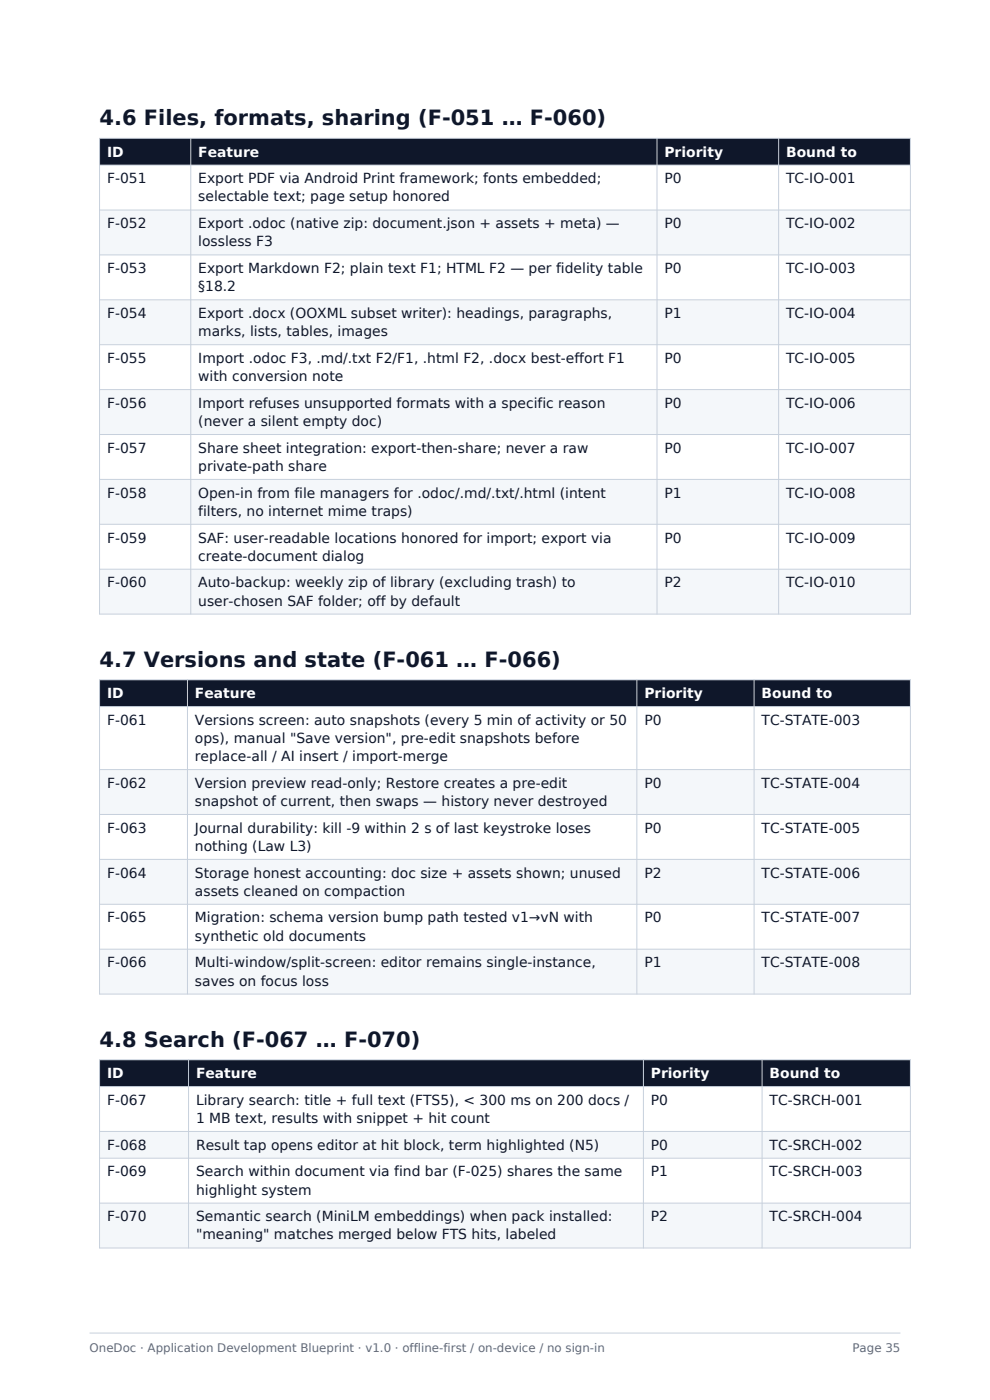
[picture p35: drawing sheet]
<svg xmlns="http://www.w3.org/2000/svg" width="210mm" height="297mm" viewBox="0 0 210 297" stroke-linecap="round" stroke-linejoin="round" font-family="sans-serif">
<defs><g id="words">
<g font-size="4.4" fill="#0f172a">
<text x="21.1" y="26.6">4.6 Files, formats, sharing (F-051 … F-060)</text>
<text x="21.1" y="141.4">4.7 Versions and state (F-061 … F-066)</text>
<text x="21.1" y="222">4.8 Search (F-067 … F-070)</text>
</g>
<g font-size="2.9" fill="#fff">
<text x="22.7" y="33.2">ID</text>
<text x="42.1" y="33.2">Feature</text>
<text x="141" y="33.2">Priority</text>
<text x="166.8" y="33.2">Bound to</text>
<text x="22.7" y="148.1">ID</text>
<text x="41.4" y="148.1">Feature</text>
<text x="136.7" y="148.1">Priority</text>
<text x="161.5" y="148.1">Bound to</text>
<text x="22.7" y="228.7">ID</text>
<text x="41.6" y="228.7">Feature</text>
<text x="138.1" y="228.7">Priority</text>
<text x="163.2" y="228.7">Bound to</text>
</g>
<g font-size="2.9" fill="#0f172a">
<text x="22.7" y="38.9">F-051</text>
<text x="42.1" y="38.9">Export PDF via Android Print framework; fonts embedded;</text>
<text x="141" y="38.9">P0</text>
<text x="166.8" y="38.9">TC-IO-001</text>
<text x="42.1" y="42.7">selectable text; page setup honored</text>
<text x="22.7" y="48.4">F-052</text>
<text x="42.1" y="48.4">Export .odoc (native zip: document.json + assets + meta) —</text>
<text x="42.1" y="52.3">lossless F3</text>
<text x="141" y="48.4">P0</text>
<text x="166.8" y="48.4">TC-IO-002</text>
<text x="22.7" y="57.9">F-053</text>
<text x="42.1" y="57.9">Export Markdown F2; plain text F1; HTML F2 — per fidelity table</text>
<text x="141" y="57.9">P0</text>
<text x="166.8" y="57.9">TC-IO-003</text>
<text x="42.1" y="61.8">§18.2</text>
<text x="22.7" y="67.5">F-054</text>
<text x="42.1" y="67.5">Export .docx (OOXML subset writer): headings, paragraphs,</text>
<text x="42.1" y="71.3">marks, lists, tables, images</text>
<text x="141" y="67.5">P1</text>
<text x="166.8" y="67.5">TC-IO-004</text>
<text x="22.7" y="77">F-055</text>
<text x="42.1" y="77">Import .odoc F3, .md/.txt F2/F1, .html F2, .docx best-effort F1</text>
<text x="141" y="77">P0</text>
<text x="166.8" y="77">TC-IO-005</text>
<text x="42.1" y="80.8">with conversion note</text>
<text x="22.7" y="86.5">F-056</text>
<text x="42.1" y="86.5">Import refuses unsupported formats with a specific reason</text>
<text x="141" y="86.5">P0</text>
<text x="166.8" y="86.5">TC-IO-006</text>
<text x="42.1" y="90.4">(never a silent empty doc)</text>
<text x="22.7" y="96">F-057</text>
<text x="42.1" y="96">Share sheet integration: export-then-share; never a raw</text>
<text x="42.1" y="99.9">private-path share</text>
<text x="141" y="96">P0</text>
<text x="166.8" y="96">TC-IO-007</text>
<text x="22.7" y="105.6">F-058</text>
<text x="42.1" y="105.6">Open-in from file managers for .odoc/.md/.txt/.html (intent</text>
<text x="141" y="105.6">P1</text>
<text x="166.8" y="105.6">TC-IO-008</text>
<text x="42.1" y="109.4">filters, no internet mime traps)</text>
<text x="22.7" y="115.1">F-059</text>
<text x="42.1" y="115.1">SAF: user-readable locations honored for import; export via</text>
<text x="42.1" y="118.9">create-document dialog</text>
<text x="141" y="115.1">P0</text>
<text x="166.8" y="115.1">TC-IO-009</text>
<text x="22.7" y="124.6">F-060</text>
<text x="42.1" y="124.6">Auto-backup: weekly zip of library (excluding trash) to</text>
<text x="141" y="124.6">P2</text>
<text x="166.8" y="124.6">TC-IO-010</text>
<text x="42.1" y="128.5">user-chosen SAF folder; off by default</text>
<text x="22.7" y="153.8">F-061</text>
<text x="41.4" y="153.8">Versions screen: auto snapshots (every 5 min of activity or 50</text>
<text x="136.7" y="153.8">P0</text>
<text x="161.5" y="153.8">TC-STATE-003</text>
<text x="41.4" y="157.6">ops), manual &quot;Save version&quot;, pre-edit snapshots before</text>
<text x="41.4" y="161.4">replace-all / AI insert / import-merge</text>
<text x="22.7" y="167.1">F-062</text>
<text x="41.4" y="167.1">Version preview read-only; Restore creates a pre-edit</text>
<text x="136.7" y="167.1">P0</text>
<text x="161.5" y="167.1">TC-STATE-004</text>
<text x="41.4" y="171">snapshot of current, then swaps — history never destroyed</text>
<text x="22.7" y="176.7">F-063</text>
<text x="41.4" y="176.7">Journal durability: kill -9 within 2 s of last keystroke loses</text>
<text x="136.7" y="176.7">P0</text>
<text x="161.5" y="176.7">TC-STATE-005</text>
<text x="41.4" y="180.5">nothing (Law L3)</text>
<text x="22.7" y="186.2">F-064</text>
<text x="41.4" y="186.2">Storage honest accounting: doc size + assets shown; unused</text>
<text x="41.4" y="190">assets cleaned on compaction</text>
<text x="136.7" y="186.2">P2</text>
<text x="161.5" y="186.2">TC-STATE-006</text>
<text x="22.7" y="195.7">F-065</text>
<text x="41.4" y="195.7">Migration: schema version bump path tested v1→vN with</text>
<text x="136.7" y="195.7">P0</text>
<text x="161.5" y="195.7">TC-STATE-007</text>
<text x="41.4" y="199.5">synthetic old documents</text>
<text x="22.7" y="205.2">F-066</text>
<text x="41.4" y="205.2">Multi-window/split-screen: editor remains single-instance,</text>
<text x="41.4" y="209.1">saves on focus loss</text>
<text x="136.7" y="205.2">P1</text>
<text x="161.5" y="205.2">TC-STATE-008</text>
<text x="22.7" y="234.4">F-067</text>
<text x="41.6" y="234.4">Library search: title + full text (FTS5), &lt; 300 ms on 200 docs /</text>
<text x="41.6" y="238.2">1 MB text, results with snippet + hit count</text>
<text x="138.1" y="234.4">P0</text>
<text x="163.2" y="234.4">TC-SRCH-001</text>
<text x="22.7" y="243.9">F-068</text>
<text x="41.6" y="243.9">Result tap opens editor at hit block, term highlighted (N5)</text>
<text x="138.1" y="243.9">P0</text>
<text x="163.2" y="243.9">TC-SRCH-002</text>
<text x="22.7" y="249.6">F-069</text>
<text x="41.6" y="249.6">Search within document via find bar (F-025) shares the same</text>
<text x="138.1" y="249.6">P1</text>
<text x="163.2" y="249.6">TC-SRCH-003</text>
<text x="41.6" y="253.4">highlight system</text>
<text x="22.7" y="259.1">F-070</text>
<text x="41.6" y="259.1">Semantic search (MiniLM embeddings) when pack installed:</text>
<text x="41.6" y="262.9">&quot;meaning&quot; matches merged below FTS hits, labeled</text>
<text x="138.1" y="259.1">P2</text>
<text x="163.2" y="259.1">TC-SRCH-004</text>
</g>
<g font-size="2.5" fill="#5b6b7e">
<text x="19" y="286.8">OneDoc · Application Development Blueprint · v1.0 · offline-first / on-device / no sign-in</text>
<text x="180.8" y="286.8">Page 35</text>
</g>
</g></defs>
<path d="M19 282.8h172" fill="none" stroke="#c7d0dc" stroke-width=".21"/>
<path d="M21.1 29.3h172v5.7h-172z" fill-rule="evenodd" fill="#0f172a"/>
<g fill="#f4f7fa">
<path d="M21.1 44.6h172v9.5h-172z" fill-rule="evenodd"/>
<path d="M21.1 63.6h172v9.5h-172z" fill-rule="evenodd"/>
<path d="M21.1 82.7h172v9.5h-172z" fill-rule="evenodd"/>
<path d="M21.1 101.7h172v9.5h-172z" fill-rule="evenodd"/>
<path d="M21.1 120.8h172v9.5h-172z" fill-rule="evenodd"/>
</g>
<g fill="none" stroke="#c7d0dc" stroke-width=".21">
<path d="M21.1 29.3h172v101h-172zM21.1 35h172M40.5 29.3v101M139.4 29.3v101M165.2 29.3v101M21.1 44.6h172M21.1 54.1h172M21.1 63.6h172M21.1 73.1h172M21.1 82.7h172M21.1 92.2h172M21.1 101.7h172"/>
<path d="M21.1 111.2h172M21.1 120.8h172"/>
</g>
<path d="M21.1 144.2h172v5.7h-172z" fill-rule="evenodd" fill="#0f172a"/>
<g fill="#f4f7fa">
<path d="M21.1 163.3h172v9.5h-172z" fill-rule="evenodd"/>
<path d="M21.1 182.3h172v9.5h-172z" fill-rule="evenodd"/>
<path d="M21.1 201.4h172v9.5h-172z" fill-rule="evenodd"/>
</g>
<path d="M21.1 144.2h172v66.7h-172zM21.1 149.9h172M39.8 144.2v66.7M135.1 144.2v66.7M160 144.2v66.7M21.1 163.3h172M21.1 172.8h172M21.1 182.3h172M21.1 191.8h172M21.1 201.4h172" fill="none" stroke="#c7d0dc" stroke-width=".21"/>
<path d="M21.1 224.8h172v5.7h-172z" fill-rule="evenodd" fill="#0f172a"/>
<g fill="#f4f7fa">
<path d="M21.1 240h172v5.7h-172z" fill-rule="evenodd"/>
<path d="M21.1 255.2h172v9.6h-172z" fill-rule="evenodd"/>
</g>
<path d="M21.1 224.8h172v40h-172zM21.1 230.5h172M40 224.8v40M136.5 224.8v40M161.7 224.8v40M21.1 240h172M21.1 245.7h172M21.1 255.2h172" fill="none" stroke="#c7d0dc" stroke-width=".21"/>
<use href="#words"/>
</svg>
